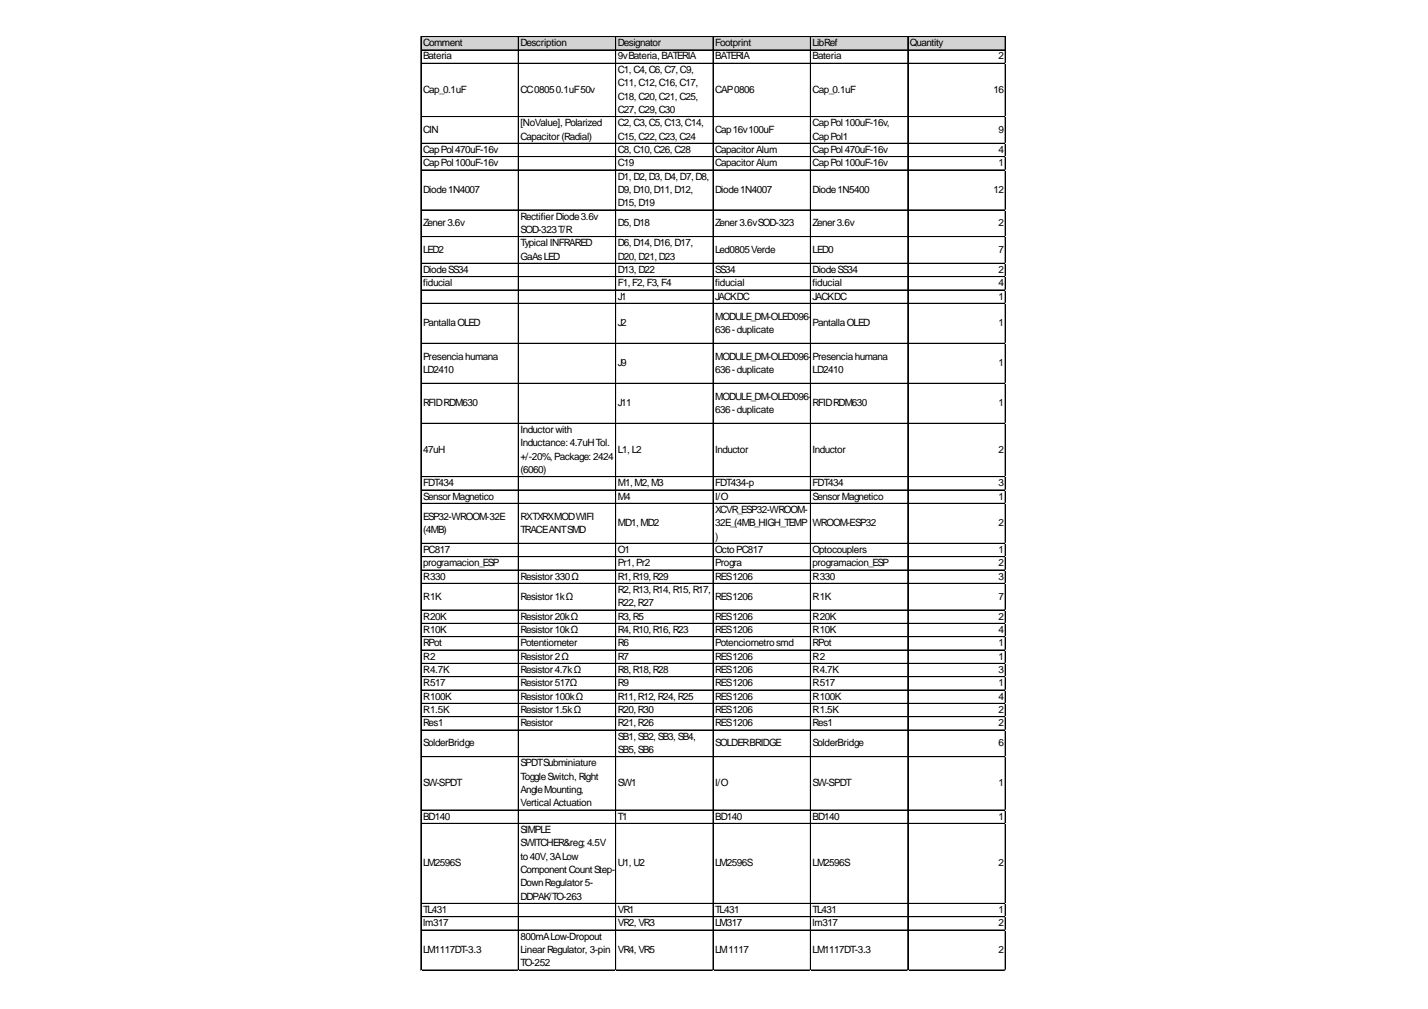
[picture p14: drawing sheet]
<svg xmlns="http://www.w3.org/2000/svg" width="297mm" height="210mm" viewBox="0 0 297 210" stroke-linecap="round" stroke-linejoin="round" font-family="sans-serif">
<defs><g id="words">
<g font-size="2.1">
<text x="88" y="9.6">Comment</text>
<text x="108.3" y="9.6">Description</text>
<text x="128.5" y="9.6">Designator</text>
<text x="148.8" y="9.6">Footprint</text>
<text x="169" y="9.6">LibRef</text>
<text x="189.3" y="9.6">Quantity</text>
<text x="88" y="12.4">Bateria</text>
<text x="128.5" y="12.4">9vBateria,BATERIA</text>
<text x="128.5" y="15.2">C1,C4,C6,C7,C9,</text>
<text x="128.5" y="17.9">C11,C12,C16,C17,</text>
<text x="148.8" y="12.4">BATERIA</text>
<text x="169" y="12.4">Bateria</text>
<text x="207.7" y="12.4">2</text>
<text x="88" y="19.3">Cap_0.1uF</text>
<text x="108.3" y="19.3">CC08050.1uF50v</text>
<text x="128.5" y="20.7">C18,C20,C21,C25,</text>
<text x="128.5" y="23.5">C27,C29,C30</text>
<text x="148.8" y="19.3">CAP0806</text>
<text x="169" y="19.3">Cap_0.1uF</text>
<text x="206.6" y="19.3">16</text>
<text x="88" y="27.6">CIN</text>
<text x="108.3" y="26.2">[NoValue], Polarized</text>
<text x="108.3" y="29">Capacitor(Radial)</text>
<text x="128.5" y="26.2">C2,C3,C5,C13,C14,</text>
<text x="128.5" y="29">C15,C22,C23,C24</text>
<text x="148.8" y="27.6">Cap16v100uF</text>
<text x="169" y="26.2">CapPol100uF-16v,</text>
<text x="169" y="29">CapPol1</text>
<text x="207.7" y="27.6">9</text>
<text x="88" y="31.8">CapPol470uF-16v</text>
<text x="88" y="34.6">CapPol100uF-16v</text>
<text x="128.5" y="31.8">C8,C10,C26,C28</text>
<text x="128.5" y="34.6">C19</text>
<text x="148.8" y="31.8">CapacitorAlum</text>
<text x="148.8" y="34.6">CapacitorAlum</text>
<text x="169" y="31.8">CapPol470uF-16v</text>
<text x="169" y="34.6">CapPol100uF-16v</text>
<text x="207.7" y="31.8">4</text>
<text x="207.7" y="34.6">1</text>
<text x="88" y="40.1">Diode1N4007</text>
<text x="128.5" y="37.3">D1,D2,D3,D4,D7,D8,</text>
<text x="128.5" y="40.1">D9,D10,D11,D12,</text>
<text x="148.8" y="40.1">Diode1N4007</text>
<text x="169" y="40.1">Diode1N5400</text>
<text x="206.6" y="40.1">12</text>
<text x="88" y="47.1">Zener3.6v</text>
<text x="108.3" y="45.7">RectifierDiode3.6v</text>
<text x="128.5" y="42.9">D15,D19</text>
<text x="128.5" y="47.1">D5,D18</text>
<text x="148.8" y="47.1">Zener3.6vSOD-323</text>
<text x="169" y="47.1">Zener3.6v</text>
<text x="207.7" y="47.1">2</text>
<text x="88" y="52.6">LED2</text>
<text x="108.3" y="48.4">SOD-323T/R</text>
<text x="108.3" y="51.2">TypicalINFRARED</text>
<text x="108.3" y="54">GaAsLED</text>
<text x="128.5" y="51.2">D6,D14,D16,D17,</text>
<text x="128.5" y="54">D20,D21,D23</text>
<text x="148.8" y="52.6">Led0805Verde</text>
<text x="169" y="52.6">LED0</text>
<text x="207.7" y="52.6">7</text>
<text x="88" y="56.8">DiodeSS34</text>
<text x="88" y="59.5">fiducial</text>
<text x="128.5" y="56.8">D13,D22</text>
<text x="128.5" y="59.5">F1,F2,F3,F4</text>
<text x="148.8" y="56.8">SS34</text>
<text x="148.8" y="59.5">fiducial</text>
<text x="169" y="56.8">DiodeSS34</text>
<text x="169" y="59.5">fiducial</text>
<text x="207.7" y="56.8">2</text>
<text x="207.7" y="59.5">4</text>
<text x="128.5" y="62.3">J1</text>
<text x="148.8" y="62.3">JACKDC</text>
<text x="169" y="62.3">JACKDC</text>
<text x="207.7" y="62.3">1</text>
<text x="88" y="67.9">PantallaOLED</text>
<text x="128.5" y="67.9">J2</text>
<text x="148.8" y="66.5">MODULE_DM-OLED096-</text>
<text x="148.8" y="69.2">636-duplicate</text>
<text x="169" y="67.9">PantallaOLED</text>
<text x="207.7" y="67.9">1</text>
<text x="88" y="74.8">Presenciahumana</text>
<text x="88" y="77.6">LD2410</text>
<text x="128.5" y="76.2">J9</text>
<text x="148.8" y="74.8">MODULE_DM-OLED096-</text>
<text x="148.8" y="77.6">636-duplicate</text>
<text x="169" y="74.8">Presenciahumana</text>
<text x="169" y="77.6">LD2410</text>
<text x="207.7" y="76.2">1</text>
<text x="148.8" y="83.1">MODULE_DM-OLED096-</text>
<text x="88" y="84.5">RFIDRDM630</text>
<text x="128.5" y="84.5">J11</text>
<text x="148.8" y="85.9">636-duplicate</text>
<text x="169" y="84.5">RFIDRDM630</text>
<text x="207.7" y="84.5">1</text>
<text x="88" y="94.2">47uH</text>
<text x="108.3" y="90.1">Inductorwith</text>
<text x="108.3" y="92.8">Inductance:4.7uHTol.</text>
<text x="108.3" y="95.6">+/-20%,Package:2424</text>
<text x="128.5" y="94.2">L1,L2</text>
<text x="148.8" y="94.2">Inductor</text>
<text x="169" y="94.2">Inductor</text>
<text x="207.7" y="94.2">2</text>
<text x="88" y="101.2">FDT434</text>
<text x="108.3" y="98.4">(6060)</text>
<text x="128.5" y="101.2">M1,M2,M3</text>
<text x="148.8" y="101.2">FDT434-p</text>
<text x="169" y="101.2">FDT434</text>
<text x="207.7" y="101.2">3</text>
<text x="88" y="103.9">SensorMagnetico</text>
<text x="128.5" y="103.9">M4</text>
<text x="148.8" y="103.9">I/O</text>
<text x="148.8" y="106.7">XCVR_ESP32-WROOM-</text>
<text x="169" y="103.9">SensorMagnetico</text>
<text x="207.7" y="103.9">1</text>
<text x="88" y="108.1">ESP32-WROOM-32E</text>
<text x="88" y="110.9">(4MB)</text>
<text x="108.3" y="108.1">RXTXRXMODWIFI</text>
<text x="108.3" y="110.9">TRACEANTSMD</text>
<text x="128.5" y="109.5">MD1,MD2</text>
<text x="148.8" y="109.5">32E_(4MB_HIGH_TEMP</text>
<text x="148.8" y="112.2">)</text>
<text x="169" y="109.5">WROOM-ESP32</text>
<text x="207.7" y="109.5">2</text>
<text x="88" y="115">PC817</text>
<text x="88" y="117.8">programacion_ESP</text>
<text x="128.5" y="115">O1</text>
<text x="128.5" y="117.8">Pr1,Pr2</text>
<text x="148.8" y="115">OctoPC817</text>
<text x="148.8" y="117.8">Progra</text>
<text x="169" y="115">Optocouplers</text>
<text x="169" y="117.8">programacion_ESP</text>
<text x="207.7" y="115">1</text>
<text x="207.7" y="117.8">2</text>
<text x="88" y="120.6">R330</text>
<text x="88" y="124.7">R1K</text>
<text x="108.3" y="120.6">Resistor330Ω</text>
<text x="108.3" y="124.7">Resistor1kΩ</text>
<text x="128.5" y="120.6">R1,R19,R29</text>
<text x="128.5" y="123.3">R2,R13,R14,R15,R17,</text>
<text x="148.8" y="120.6">RES1206</text>
<text x="148.8" y="124.7">RES1206</text>
<text x="169" y="120.6">R330</text>
<text x="169" y="124.7">R1K</text>
<text x="207.7" y="120.6">3</text>
<text x="207.7" y="124.7">7</text>
<text x="88" y="128.9">R20K</text>
<text x="88" y="131.7">R10K</text>
<text x="108.3" y="128.9">Resistor20kΩ</text>
<text x="108.3" y="131.7">Resistor10kΩ</text>
<text x="128.5" y="126.1">R22,R27</text>
<text x="128.5" y="128.9">R3,R5</text>
<text x="128.5" y="131.7">R4,R10,R16,R23</text>
<text x="148.8" y="128.9">RES1206</text>
<text x="148.8" y="131.7">RES1206</text>
<text x="169" y="128.9">R20K</text>
<text x="169" y="131.7">R10K</text>
<text x="207.7" y="128.9">2</text>
<text x="207.7" y="131.7">4</text>
<text x="88" y="134.4">RPot</text>
<text x="88" y="137.2">R2</text>
<text x="108.3" y="134.4">Potentiometer</text>
<text x="108.3" y="137.2">Resistor2Ω</text>
<text x="128.5" y="134.4">R6</text>
<text x="128.5" y="137.2">R7</text>
<text x="148.8" y="134.4">Potenciometrosmd</text>
<text x="148.8" y="137.2">RES1206</text>
<text x="169" y="134.4">RPot</text>
<text x="169" y="137.2">R2</text>
<text x="207.7" y="134.4">1</text>
<text x="207.7" y="137.2">1</text>
<text x="88" y="140">R4.7K</text>
<text x="88" y="142.8">R517</text>
<text x="108.3" y="140">Resistor4.7kΩ</text>
<text x="108.3" y="142.8">Resistor517Ω</text>
<text x="128.5" y="140">R8,R18,R28</text>
<text x="128.5" y="142.8">R9</text>
<text x="148.8" y="140">RES1206</text>
<text x="148.8" y="142.8">RES1206</text>
<text x="169" y="140">R4.7K</text>
<text x="169" y="142.8">R517</text>
<text x="207.7" y="140">3</text>
<text x="207.7" y="142.8">1</text>
<text x="88" y="145.5">R100K</text>
<text x="88" y="148.3">R1.5K</text>
<text x="108.3" y="145.5">Resistor100kΩ</text>
<text x="108.3" y="148.3">Resistor1.5kΩ</text>
<text x="128.5" y="145.5">R11,R12,R24,R25</text>
<text x="128.5" y="148.3">R20,R30</text>
<text x="148.8" y="145.5">RES1206</text>
<text x="148.8" y="148.3">RES1206</text>
<text x="169" y="145.5">R100K</text>
<text x="169" y="148.3">R1.5K</text>
<text x="207.7" y="145.5">4</text>
<text x="207.7" y="148.3">2</text>
<text x="88" y="151.1">Res1</text>
<text x="88" y="155.2">SolderBridge</text>
<text x="108.3" y="151.1">Resistor</text>
<text x="128.5" y="151.1">R21,R26</text>
<text x="128.5" y="153.9">SB1,SB2,SB3,SB4,</text>
<text x="148.8" y="151.1">RES1206</text>
<text x="148.8" y="155.2">SOLDERBRIDGE</text>
<text x="169" y="151.1">Res1</text>
<text x="169" y="155.2">SolderBridge</text>
<text x="207.7" y="151.1">2</text>
<text x="207.7" y="155.2">6</text>
<text x="108.3" y="159.4">SPDTSubminiature</text>
<text x="128.5" y="156.6">SB5,SB6</text>
<text x="88" y="163.6">SW-SPDT</text>
<text x="108.3" y="162.2">ToggleSwitch,Right</text>
<text x="108.3" y="165">AngleMounting,</text>
<text x="108.3" y="167.7">VerticalActuation</text>
<text x="128.5" y="163.6">SW1</text>
<text x="148.8" y="163.6">I/O</text>
<text x="169" y="163.6">SW-SPDT</text>
<text x="207.7" y="163.6">1</text>
<text x="88" y="170.5">BD140</text>
<text x="108.3" y="173.3">SIMPLE</text>
<text x="128.5" y="170.5">T1</text>
<text x="148.8" y="170.5">BD140</text>
<text x="169" y="170.5">BD140</text>
<text x="207.7" y="170.5">1</text>
<text x="108.3" y="176.1">SWITCHER&amp;reg;4.5V</text>
<text x="108.3" y="178.8">to40V,3ALow</text>
<text x="88" y="180.2">LM2596S</text>
<text x="108.3" y="181.6">ComponentCountStep-</text>
<text x="108.3" y="184.4">DownRegulator5-</text>
<text x="128.5" y="180.2">U1,U2</text>
<text x="148.8" y="180.2">LM2596S</text>
<text x="169" y="180.2">LM2596S</text>
<text x="207.7" y="180.2">2</text>
<text x="88" y="189.9">TL431</text>
<text x="108.3" y="187.1">DDPAK/TO-263</text>
<text x="128.5" y="189.9">VR1</text>
<text x="148.8" y="189.9">TL431</text>
<text x="169" y="189.9">TL431</text>
<text x="207.7" y="189.9">1</text>
<text x="88" y="192.7">lm317</text>
<text x="108.3" y="195.5">800mALow-Dropout</text>
<text x="128.5" y="192.7">VR2,VR3</text>
<text x="148.8" y="192.7">LM317</text>
<text x="169" y="192.7">lm317</text>
<text x="207.7" y="192.7">2</text>
<text x="88" y="198.2">LM1117DT-3.3</text>
<text x="108.3" y="198.2">LinearRegulator, 3-pin</text>
<text x="108.3" y="201">TO-252</text>
<text x="128.5" y="198.2">VR4,VR5</text>
<text x="148.8" y="198.2">LM1117</text>
<text x="169" y="198.2">LM1117DT-3.3</text>
<text x="207.7" y="198.2">2</text>
</g>
</g></defs>
<path d="M87.6 7.7h121.6v2.8h-121.6z" fill="#d3d3d3"/>
<g fill="none" stroke="#000" stroke-width=".21">
<path d="M87.5 7.6v194.3M87.6 7.6v194.3M87.7 7.6h121.5M87.7 7.7h121.5M87.7 10.4h121.5M87.7 13.2h121.5M107.8 7.7v194.2M107.9 7.7v194.2M128.1 7.7v194.2M148.3 7.7v194.2M148.4 7.7v194.2M168.6 7.7v194.2"/>
<path d="M188.8 7.7v194.2M188.9 7.7v194.2M209.1 7.7v194.2M87.7 24.2h121.5M87.7 24.3h121.5M87.7 29.8h121.5M87.7 29.9h121.5M87.7 32.6h121.5M87.7 35.3h121.5M87.7 35.4h121.5M87.7 43.7h121.5M87.7 49.2h121.5"/>
<path d="M87.7 49.3h121.5M87.7 54.8h121.5M87.7 57.5h121.5M87.7 57.6h121.5M87.7 60.3h121.5M87.7 60.4h121.5M87.7 63.1h121.5M87.7 71.4h121.5M87.7 71.5h121.5M87.7 79.7h121.5M87.7 79.8h121.5M87.7 88.1h121.5"/>
<path d="M87.7 99.2h121.5M87.7 101.9h121.5M87.7 102h121.5M87.7 104.7h121.5M87.7 104.8h121.5M87.7 113h121.5M87.7 113.1h121.5M87.7 115.8h121.5M87.7 115.9h121.5M87.7 118.6h121.5M87.7 121.3h121.5M87.7 121.4h121.5"/>
<path d="M87.7 126.9h121.5M87.7 127h121.5M87.7 129.7h121.5M87.7 132.4h121.5M87.7 132.5h121.5M87.7 135.2h121.5M87.7 135.3h121.5M87.7 138h121.5M87.7 140.8h121.5M87.7 143.5h121.5M87.7 143.6h121.5M87.7 146.3h121.5"/>
<path d="M87.7 146.4h121.5M87.7 149.1h121.5M87.7 151.9h121.5M87.7 157.4h121.5M87.7 157.5h121.5M87.7 168.5h121.5M87.7 168.6h121.5M87.7 171.3h121.5M87.7 187.9h121.5M87.7 188h121.5M87.7 190.7h121.5M87.7 190.8h121.5"/>
<path d="M87.7 193.5h121.5M87.7 201.8h121.5M87.7 201.9h121.5"/>
</g>
<path d="M87.5 201.9v.1" fill="none" stroke="#e0e0e0" stroke-width=".21"/>
<path d="M87.5 201.9l.2 .1z" fill="#e0e0e0"/>
<path d="M107.8 201.9v.1" fill="none" stroke="#e0e0e0" stroke-width=".21"/>
<path d="M107.8 201.9l.1 .1z" fill="#e0e0e0"/>
<path d="M128.1 201.9v.1" fill="none" stroke="#e0e0e0" stroke-width=".21"/>
<path d="M128.1 201.9l.1 .1z" fill="#e0e0e0"/>
<path d="M148.3 201.9v.1" fill="none" stroke="#e0e0e0" stroke-width=".21"/>
<path d="M148.3 201.9l.1 .1z" fill="#e0e0e0"/>
<path d="M168.6 201.9v.1" fill="none" stroke="#e0e0e0" stroke-width=".21"/>
<path d="M168.6 201.9l.1 .1z" fill="#e0e0e0"/>
<path d="M188.8 201.9v.1" fill="none" stroke="#e0e0e0" stroke-width=".21"/>
<path d="M188.8 201.9l.1 .1z" fill="#e0e0e0"/>
<path d="M209.1 201.9v.1" fill="none" stroke="#e0e0e0" stroke-width=".21"/>
<path d="M209.1 201.9l.1 .1z" fill="#e0e0e0"/>
<path d="M209.2 13.2h.1" fill="none" stroke="#e0e0e0" stroke-width=".21"/>
<path d="M209.2 13.2v.1z" fill="#e0e0e0"/>
<path d="M209.2 24.2h.1" fill="none" stroke="#e0e0e0" stroke-width=".21"/>
<path d="M209.2 24.2v.2z" fill="#e0e0e0"/>
<path d="M209.2 29.8h.1" fill="none" stroke="#e0e0e0" stroke-width=".21"/>
<path d="M209.2 29.8v.1z" fill="#e0e0e0"/>
<path d="M209.2 32.6h.1" fill="none" stroke="#e0e0e0" stroke-width=".21"/>
<path d="M209.2 32.6v.1z" fill="#e0e0e0"/>
<path d="M209.2 35.3h.1" fill="none" stroke="#e0e0e0" stroke-width=".21"/>
<path d="M209.2 35.3v.2z" fill="#e0e0e0"/>
<path d="M209.2 43.7h.1" fill="none" stroke="#e0e0e0" stroke-width=".21"/>
<path d="M209.2 43.7v.1z" fill="#e0e0e0"/>
<path d="M209.2 49.2h.1" fill="none" stroke="#e0e0e0" stroke-width=".21"/>
<path d="M209.2 49.2v.1z" fill="#e0e0e0"/>
<path d="M209.2 54.8h.1" fill="none" stroke="#e0e0e0" stroke-width=".21"/>
<path d="M209.2 54.8v.1z" fill="#e0e0e0"/>
<path d="M209.2 57.5h.1" fill="none" stroke="#e0e0e0" stroke-width=".21"/>
<path d="M209.2 57.5v.2z" fill="#e0e0e0"/>
<path d="M209.2 60.3h.1" fill="none" stroke="#e0e0e0" stroke-width=".21"/>
<path d="M209.2 60.3v.1z" fill="#e0e0e0"/>
<path d="M209.2 63.1h.1" fill="none" stroke="#e0e0e0" stroke-width=".21"/>
<path d="M209.2 63.1v.1z" fill="#e0e0e0"/>
<path d="M209.2 71.4h.1" fill="none" stroke="#e0e0e0" stroke-width=".21"/>
<path d="M209.2 71.4v.1z" fill="#e0e0e0"/>
<path d="M209.2 79.7h.1" fill="none" stroke="#e0e0e0" stroke-width=".21"/>
<path d="M209.2 79.7v.1z" fill="#e0e0e0"/>
<path d="M209.2 88.1h.1" fill="none" stroke="#e0e0e0" stroke-width=".21"/>
<path d="M209.2 88.1v.1z" fill="#e0e0e0"/>
<path d="M209.2 99.2h.1" fill="none" stroke="#e0e0e0" stroke-width=".21"/>
<path d="M209.2 99.2v.1z" fill="#e0e0e0"/>
<path d="M209.2 101.9h.1" fill="none" stroke="#e0e0e0" stroke-width=".21"/>
<path d="M209.2 101.9v.1z" fill="#e0e0e0"/>
<path d="M209.2 104.7h.1" fill="none" stroke="#e0e0e0" stroke-width=".21"/>
<path d="M209.2 104.7v.1z" fill="#e0e0e0"/>
<path d="M209.2 113h.1" fill="none" stroke="#e0e0e0" stroke-width=".21"/>
<path d="M209.2 113v.1z" fill="#e0e0e0"/>
<path d="M209.2 115.8h.1" fill="none" stroke="#e0e0e0" stroke-width=".21"/>
<path d="M209.2 115.8v.1z" fill="#e0e0e0"/>
<path d="M209.2 118.6h.1" fill="none" stroke="#e0e0e0" stroke-width=".21"/>
<path d="M209.2 118.6v.1z" fill="#e0e0e0"/>
<path d="M209.2 121.3h.1" fill="none" stroke="#e0e0e0" stroke-width=".21"/>
<path d="M209.2 121.3v.2z" fill="#e0e0e0"/>
<path d="M209.2 126.9h.1" fill="none" stroke="#e0e0e0" stroke-width=".21"/>
<path d="M209.2 126.9v.1z" fill="#e0e0e0"/>
<path d="M209.2 129.7h.1" fill="none" stroke="#e0e0e0" stroke-width=".21"/>
<path d="M209.2 129.7v.1z" fill="#e0e0e0"/>
<path d="M209.2 132.4h.1" fill="none" stroke="#e0e0e0" stroke-width=".21"/>
<path d="M209.2 132.4v.2z" fill="#e0e0e0"/>
<path d="M209.2 135.2h.1" fill="none" stroke="#e0e0e0" stroke-width=".21"/>
<path d="M209.2 135.2v.1z" fill="#e0e0e0"/>
<path d="M209.2 138h.1" fill="none" stroke="#e0e0e0" stroke-width=".21"/>
<path d="M209.2 138v.1z" fill="#e0e0e0"/>
<path d="M209.2 140.8h.1" fill="none" stroke="#e0e0e0" stroke-width=".21"/>
<path d="M209.2 140.8v.1z" fill="#e0e0e0"/>
<path d="M209.2 143.5h.1" fill="none" stroke="#e0e0e0" stroke-width=".21"/>
<path d="M209.2 143.5v.2z" fill="#e0e0e0"/>
<path d="M209.2 146.3h.1" fill="none" stroke="#e0e0e0" stroke-width=".21"/>
<path d="M209.2 146.3v.1z" fill="#e0e0e0"/>
<path d="M209.2 149.1h.1" fill="none" stroke="#e0e0e0" stroke-width=".21"/>
<path d="M209.2 149.1v.1z" fill="#e0e0e0"/>
<path d="M209.2 151.9h.1" fill="none" stroke="#e0e0e0" stroke-width=".21"/>
<path d="M209.2 151.9v.1z" fill="#e0e0e0"/>
<path d="M209.2 157.4h.1" fill="none" stroke="#e0e0e0" stroke-width=".21"/>
<path d="M209.2 157.4v.1z" fill="#e0e0e0"/>
<path d="M209.2 168.5h.1" fill="none" stroke="#e0e0e0" stroke-width=".21"/>
<path d="M209.2 168.5v.1z" fill="#e0e0e0"/>
<path d="M209.2 171.3h.1" fill="none" stroke="#e0e0e0" stroke-width=".21"/>
<path d="M209.2 171.3v.1z" fill="#e0e0e0"/>
<path d="M209.2 187.9h.1" fill="none" stroke="#e0e0e0" stroke-width=".21"/>
<path d="M209.2 187.9v.1z" fill="#e0e0e0"/>
<path d="M209.2 190.7h.1" fill="none" stroke="#e0e0e0" stroke-width=".21"/>
<path d="M209.2 190.7v.1z" fill="#e0e0e0"/>
<path d="M209.2 193.5h.1" fill="none" stroke="#e0e0e0" stroke-width=".21"/>
<path d="M209.2 193.5v.1z" fill="#e0e0e0"/>
<path d="M209.2 201.8h.1" fill="none" stroke="#e0e0e0" stroke-width=".21"/>
<path d="M209.2 201.8v.1z" fill="#e0e0e0"/>
<use href="#words"/>
</svg>
